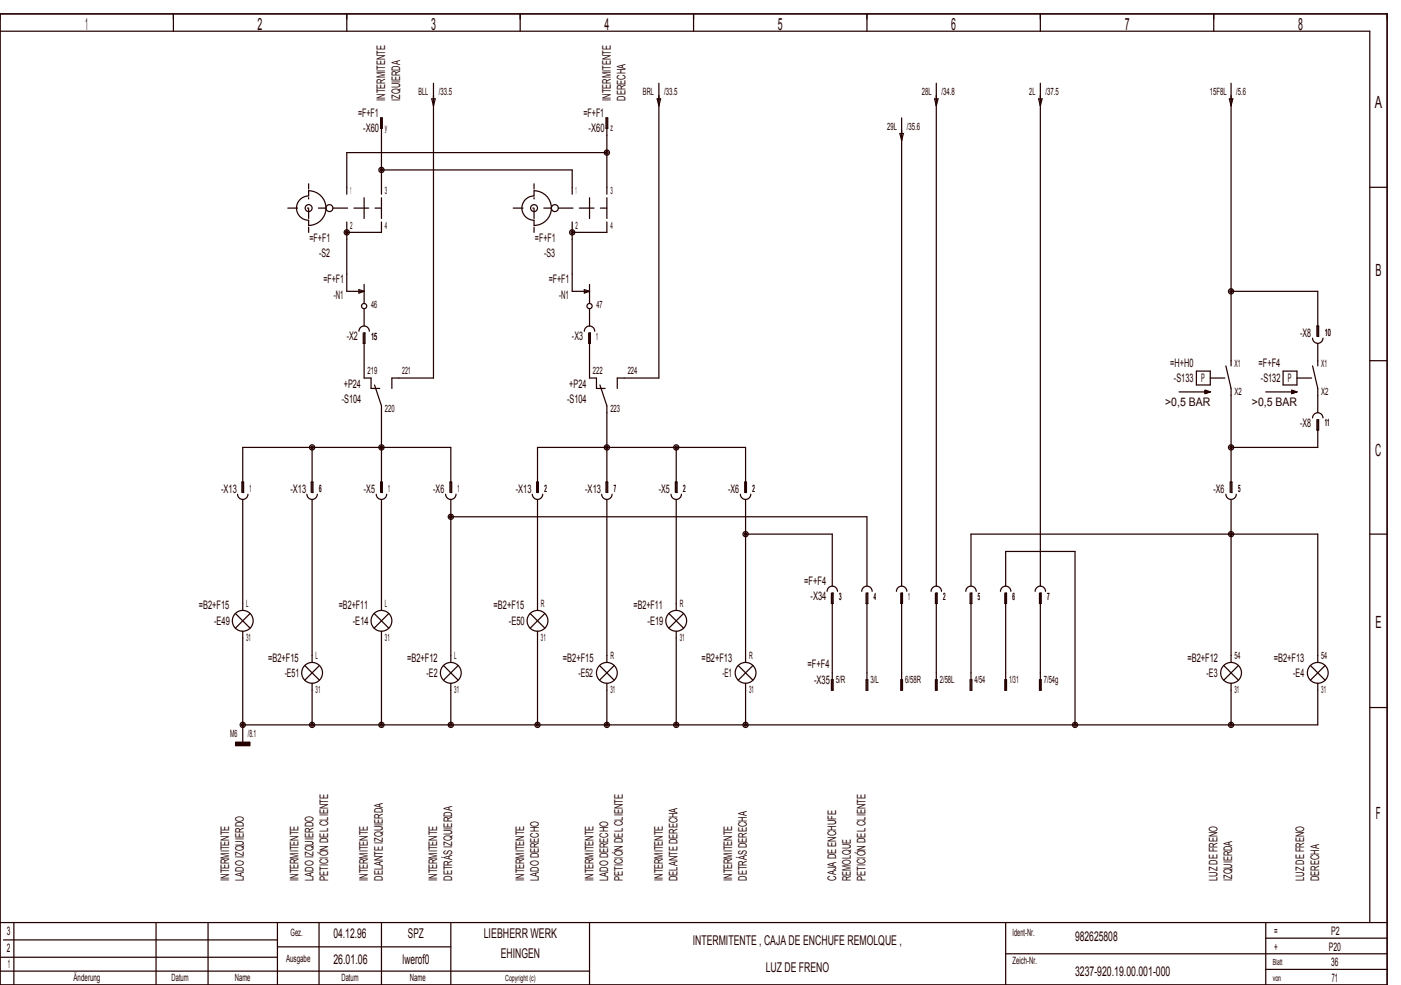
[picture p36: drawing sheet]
<svg xmlns="http://www.w3.org/2000/svg" width="404mm" height="284mm" viewBox="0 0 404 284" stroke-linecap="round" stroke-linejoin="round" font-family="sans-serif">
<defs><g id="words">
<g font-size="4.8" fill="#240000">
<text x="24.6" y="8.6">1</text>
<text x="74.3" y="8.6">2</text>
<text x="124.3" y="8.6">3</text>
<text x="174.3" y="8.6">4</text>
<text x="224.3" y="8.6">5</text>
<text x="274.3" y="8.6">6</text>
<text x="324.3" y="8.6">7</text>
<text x="374.3" y="8.6">8</text>
<text x="396.5" y="31.1">A</text>
<text x="396.7" y="79.6">B</text>
<text x="396.6" y="131.6">C</text>
<text x="396.7" y="181.1">E</text>
<text x="396.8" y="236.1">F</text>
</g>
<g font-size="3.9" fill="#240000">
<text x="96.2" y="270.3">04.12.96</text>
<text x="117.6" y="270.3">SPZ</text>
<text x="139.5" y="270.3">LIEBHERR WERK</text>
<text x="199.8" y="272.3">INTERMITENTE , CAJA DE ENCHUFE REMOLQUE ,</text>
<text x="310" y="271.3">982625808</text>
<text x="96.1" y="277.8">26.01.06</text>
<text x="116.1" y="277.8">lwerof0</text>
<text x="144.4" y="276.3">EHINGEN</text>
<text x="220.8" y="280.3">LUZ DE FRENO</text>
<text x="310" y="281.3">3237­920.19.00.001­000</text>
</g>
<g font-size="3.4" fill="#240000">
<text x="111.1" y="29" transform="rotate(-90 111.1 29)">INTERMITENTE</text>
<text x="115.4" y="29" transform="rotate(-90 115.4 29)">IZQUIERDA</text>
<text x="176.1" y="29" transform="rotate(-90 176.1 29)">INTERMITENTE</text>
<text x="180.4" y="29" transform="rotate(-90 180.4 29)">DERECHA</text>
<text x="103.2" y="33.7">=F+F1</text>
<text x="168.2" y="33.7">=F+F1</text>
<text x="104.7" y="38.1">­X60</text>
<text x="169.7" y="38.1">­X60</text>
<text x="89.2" y="69.7">=F+F1</text>
<text x="154.2" y="69.7">=F+F1</text>
<text x="92" y="74.1">­S2</text>
<text x="156.9" y="74.1">­S3</text>
<text x="93.2" y="81.7">=F+F1</text>
<text x="158.2" y="81.7">=F+F1</text>
<text x="96.2" y="86.1">­N1</text>
<text x="161.2" y="86.1">­N1</text>
<text x="100" y="98.1">­X2</text>
<text x="164.9" y="98.1">­X3</text>
<text x="374.9" y="97.1">­X8</text>
<text x="337.5" y="105.7">=H+H0</text>
<text x="362.9" y="105.7">=F+F4</text>
<text x="99.2" y="111.7">+P24</text>
<text x="164.2" y="111.7">+P24</text>
<text x="338.5" y="110.1">­S133</text>
<text x="346.4" y="110.1">P</text>
<text x="363.6" y="110.1">­S132</text>
<text x="371.4" y="110.1">P</text>
<text x="98.5" y="116.1">­S104</text>
<text x="163.5" y="116.1">­S104</text>
<text x="336" y="117.1">&gt;0,5 BAR</text>
<text x="361" y="117.1">&gt;0,5 BAR</text>
<text x="374.9" y="123.1">­X8</text>
<text x="63.7" y="142.1">­X13</text>
<text x="83.7" y="142.1">­X13</text>
<text x="104.9" y="142.1">­X5</text>
<text x="124.9" y="142.1">­X6</text>
<text x="148.7" y="142.1">­X13</text>
<text x="168.7" y="142.1">­X13</text>
<text x="189.9" y="142.1">­X5</text>
<text x="209.9" y="142.1">­X6</text>
<text x="349.9" y="142.1">­X6</text>
<text x="231.9" y="168.7">=F+F4</text>
<text x="233.7" y="173.1">­X34</text>
<text x="57.3" y="175.7">=B2+F15</text>
<text x="97.7" y="175.7">=B2+F11</text>
<text x="142.3" y="175.7">=B2+F15</text>
<text x="182.7" y="175.7">=B2+F11</text>
<text x="61.7" y="180.1">­E49</text>
<text x="101.7" y="180.1">­E14</text>
<text x="146.7" y="180.1">­E50</text>
<text x="186.7" y="180.1">­E19</text>
<text x="77.3" y="190.7">=B2+F15</text>
<text x="117.4" y="190.7">=B2+F12</text>
<text x="162.3" y="190.7">=B2+F15</text>
<text x="202.3" y="190.7">=B2+F13</text>
<text x="342.4" y="190.7">=B2+F12</text>
<text x="367.3" y="190.7">=B2+F13</text>
<text x="82.1" y="195.1">­E51</text>
<text x="123" y="195.1">­E2</text>
<text x="166.8" y="195.1">­E52</text>
<text x="208.3" y="195.1">­E1</text>
<text x="232.9" y="192.7">=F+F4</text>
<text x="234.7" y="197.1">­X35</text>
<text x="347.9" y="195.1">­E3</text>
<text x="372.9" y="195.1">­E4</text>
<text x="66.1" y="254" transform="rotate(-90 66.1 254)">INTERMITENTE</text>
<text x="70.4" y="254" transform="rotate(-90 70.4 254)">LADO IZQUIERDO</text>
<text x="86.1" y="254" transform="rotate(-90 86.1 254)">INTERMITENTE</text>
<text x="90.4" y="254" transform="rotate(-90 90.4 254)">LADO IZQUIERDO</text>
<text x="94.6" y="254" transform="rotate(-90 94.6 254)">PETICIÓN DEL CLIENTE</text>
<text x="106.1" y="254" transform="rotate(-90 106.1 254)">INTERMITENTE</text>
<text x="110.4" y="254" transform="rotate(-90 110.4 254)">DELANTE IZQUIERDA</text>
<text x="126.1" y="254" transform="rotate(-90 126.1 254)">INTERMITENTE</text>
<text x="130.4" y="254" transform="rotate(-90 130.4 254)">DETRÁS IZQUIERDA</text>
<text x="151.1" y="254" transform="rotate(-90 151.1 254)">INTERMITENTE</text>
<text x="155.4" y="254" transform="rotate(-90 155.4 254)">LADO DERECHO</text>
<text x="171.1" y="254" transform="rotate(-90 171.1 254)">INTERMITENTE</text>
<text x="175.4" y="254" transform="rotate(-90 175.4 254)">LADO DERECHO</text>
<text x="179.6" y="254" transform="rotate(-90 179.6 254)">PETICIÓN DEL CLIENTE</text>
<text x="191.1" y="254" transform="rotate(-90 191.1 254)">INTERMITENTE</text>
<text x="195.4" y="254" transform="rotate(-90 195.4 254)">DELANTE DERECHA</text>
<text x="211.1" y="254" transform="rotate(-90 211.1 254)">INTERMITENTE</text>
<text x="215.4" y="254" transform="rotate(-90 215.4 254)">DETRÁS DERECHA</text>
<text x="241.1" y="254" transform="rotate(-90 241.1 254)">CAJA DE ENCHUFE</text>
<text x="245.4" y="254" transform="rotate(-90 245.4 254)">REMOLQUE</text>
<text x="249.6" y="254" transform="rotate(-90 249.6 254)">PETICIÓN DEL CLIENTE</text>
<text x="351.1" y="254" transform="rotate(-90 351.1 254)">LUZ DE FRENO</text>
<text x="355.4" y="254" transform="rotate(-90 355.4 254)">IZQUIERDA</text>
<text x="376.1" y="254" transform="rotate(-90 376.1 254)">LUZ DE FRENO</text>
<text x="380.4" y="254" transform="rotate(-90 380.4 254)">DERECHA</text>
<text x="2" y="269.6">3</text>
<text x="367.5" y="269.6">=</text>
<text x="383.8" y="269.6">P2</text>
<text x="2" y="274.6">2</text>
<text x="367.5" y="274.1">+</text>
<text x="383.2" y="274.1">P20</text>
<text x="2.2" y="279.1">1</text>
<text x="383.9" y="278.6">36</text>
<text x="384" y="283.1">71</text>
</g>
<g font-size="2.9" fill="#240000">
<text x="120.7" y="27.4">BLL</text>
<text x="126.5" y="27.4">/33.5</text>
<text x="185.4" y="27.4">BRL</text>
<text x="191.5" y="27.4">/33.5</text>
<text x="265.8" y="27.4">28L</text>
<text x="271.5" y="27.4">/34.8</text>
<text x="296.8" y="27.4">2L</text>
<text x="301.5" y="27.4">/37.5</text>
<text x="348.8" y="27.4">15F8L</text>
<text x="356.5" y="27.4">/5.6</text>
<text x="111" y="37.9">y</text>
<text x="176" y="37.9">z</text>
<text x="255.8" y="37.4">29L</text>
<text x="261.5" y="37.4">/35.6</text>
<text x="101" y="55.9">1</text>
<text x="111" y="55.9">3</text>
<text x="166" y="55.9">1</text>
<text x="176" y="55.9">3</text>
<text x="101" y="65.9">2</text>
<text x="111" y="65.9">4</text>
<text x="166" y="65.9">2</text>
<text x="176" y="65.9">4</text>
<text x="107" y="88.9">46</text>
<text x="172" y="88.9">47</text>
<text x="107" y="97.9">15</text>
<text x="172" y="97.9">1</text>
<text x="382" y="96.9">10</text>
<text x="106" y="108">219</text>
<text x="116" y="108">221</text>
<text x="171" y="108">222</text>
<text x="181" y="108">224</text>
<text x="356" y="105.8">X1</text>
<text x="381" y="105.8">X1</text>
<text x="356" y="113.9">X2</text>
<text x="381" y="113.9">X2</text>
<text x="111" y="118.9">220</text>
<text x="176" y="118.9">223</text>
<text x="382" y="122.9">11</text>
<text x="72" y="141.9">1</text>
<text x="92" y="141.9">6</text>
<text x="112" y="141.9">1</text>
<text x="132" y="141.9">1</text>
<text x="157" y="141.9">2</text>
<text x="177" y="141.9">7</text>
<text x="197" y="141.9">2</text>
<text x="217" y="141.9">2</text>
<text x="357" y="141.9">5</text>
<text x="242" y="172.9">3</text>
<text x="252" y="172.9">4</text>
<text x="262" y="172.9">1</text>
<text x="272" y="172.9">2</text>
<text x="282" y="172.9">5</text>
<text x="292" y="172.9">6</text>
<text x="302" y="172.9">7</text>
<text x="71" y="174.9">L</text>
<text x="111" y="174.9">L</text>
<text x="156" y="174.9">R</text>
<text x="196" y="174.9">R</text>
<text x="71" y="184.9">31</text>
<text x="111" y="184.9">31</text>
<text x="156" y="184.9">31</text>
<text x="196" y="184.9">31</text>
<text x="91" y="189.9">L</text>
<text x="131" y="189.9">L</text>
<text x="176" y="189.9">R</text>
<text x="216" y="189.9">R</text>
<text x="356" y="189.9">54</text>
<text x="381" y="189.9">54</text>
<text x="241" y="196.9">5/R</text>
<text x="251" y="196.9">3/L</text>
<text x="261" y="196.9">6/58R</text>
<text x="271" y="196.9">2/58L</text>
<text x="281" y="196.9">4/54</text>
<text x="291" y="196.9">1/31</text>
<text x="301" y="196.9">7/54g</text>
<text x="91" y="199.9">31</text>
<text x="131" y="199.9">31</text>
<text x="176" y="199.9">31</text>
<text x="216" y="199.9">31</text>
<text x="356" y="199.9">31</text>
<text x="381" y="199.9">31</text>
<text x="66.4" y="212.4">M6</text>
<text x="71.5" y="212.4">/8.1</text>
<text x="83.8" y="269.9">Gez.</text>
<text x="292" y="269.9">Ident­Nr.</text>
<text x="82.5" y="277.4">Ausgabe</text>
<text x="292" y="277.9">Zeich­Nr.</text>
<text x="21.2" y="282.9">Änderung</text>
<text x="49.5" y="282.9">Datum</text>
<text x="67.7" y="282.9">Name</text>
<text x="98.5" y="282.9">Datum</text>
<text x="118.2" y="282.9">Name</text>
</g>
<g font-size="2.4" fill="#240000">
<text x="367" y="278.3">Blatt</text>
<text x="145.7" y="282.8">Copyright (c)</text>
<text x="367" y="282.8">von</text>
</g>
</g></defs>
<g fill="none" stroke="#240000" stroke-width=".35">
<path d="M0 4h400v280h-400zM0 9h395v257M50 4v5M100 4v5M150 4v5M200 4v5M250 4v5M300 4v5M350 4v5M109.8 34h.5v3h-.5zM110 34v22M124.5 28.5h1l-.5 2z"/>
<path d="M125 24v85h-12v3M174.7 34h.6v3h-.6zM175 34v22M189.5 28.5h1l-.5 2zM190 24v85h-12v3M259.5 38.5h1l-.5 2zM260 34v135M269.5 28.5h1l-.5 2zM270 24v145M299.5 28.5h1l-.5 2zM300 24v145M354.5 28.5h1l-.5 2z"/>
<path d="M355 24v81.5M89 55a5 5 0 0 1 5 5 5 5 0 0 1-5 5v-1.5a3.5 3.5 0 0 1-3.5-3.5 3.5 3.5 0 0 1 3.5-3.5zM105 57v6M110 57v6M110 49h55v7M154 55a5 5 0 0 1 5 5 5 5 0 0 1-5 5v-1.5a3.5 3.5 0 0 1-3.5-3.5 3.5 3.5 0 0 1 3.5-3.5zM170 57v6M175 57v6M175 44h-75v12M395 54h5M100 64v20h5M110 64v3h-10"/>
<path d="M165 64v20h5M175 64v3h-10M103.5 95.5a1.5 1.5 0 0 1 1.5-1.5 1.5 1.5 0 0 1 1.5 1.5M103.5 83.5l1.5 .5-1.5 .5zM104.7 96v3h.6v-3h-.3v13h2v3h2.5M105 82v5.5M105 89v5M168.5 95.5a1.5 1.5 0 0 1 1.5-1.5 1.5 1.5 0 0 1 1.5 1.5M168.5 83.5l1.5 .5-1.5 .5zM169.7 96v3h.5v-3h-.2v13h2v3h2.5M170 82v5.5M170 89v5"/>
<path d="M355 84h25v13h.3v-3h-.6v3M378.5 97.5a1.5 1.5 0 0 0 1.5 1.5 1.5 1.5 0 0 0 1.5-1.5M380 99v6.5M108 111l2 6v25h.3v-3h-.5v3M173 111l2 6v25h.3v-3h-.6v3M340 113h9M345 107h4v4h-4zM347.5 112.5l1.5 .5-1.5 .5zM347.5 112.9l.4 .1-.4 .1M347.5 112.8l.9 .2-.9 .2M347.5 112.7l1.2 .3-1.2 .3M347.5 112.6l1.4 .4-1.4 .4"/>
<path d="M353.5 105.5l1.5 6.5v30h.2v-3h-.4v3M365 113h9M370 107h4v4h-4zM372.5 112.5l1.5 .5-1.5 .5zM372.5 112.9l.4 .1-.4 .1M372.5 112.8l.9 .2-.9 .2M372.5 112.7l1.2 .3-1.2 .3M372.5 112.6l1.4 .4-1.4 .4M378.5 105.5l1.5 6.5v7M395 104h5M90 129v13h.3v-3h-.6v3M195 129v13h.3v-3h-.6v3"/>
<path d="M378.5 120.5a1.5 1.5 0 0 1 1.5-1.5 1.5 1.5 0 0 1 1.5 1.5M379.7 121v3h.6v-3h-.3v8h-25M68.5 142.5a1.5 1.5 0 0 0 1.5 1.5 1.5 1.5 0 0 0 1.5-1.5M69.7 142v-3h.6v3h-.3v-13h60v13h.2v-3h-.4v3M70 144v32M88.5 142.5a1.5 1.5 0 0 0 1.5 1.5 1.5 1.5 0 0 0 1.5-1.5M90 144v47M108.5 142.5a1.5 1.5 0 0 0 1.5 1.5 1.5 1.5 0 0 0 1.5-1.5M110 144v32M128.5 142.5a1.5 1.5 0 0 0 1.5 1.5 1.5 1.5 0 0 0 1.5-1.5M130 149h120v20M130 144v47"/>
<path d="M153.5 142.5a1.5 1.5 0 0 0 1.5 1.5 1.5 1.5 0 0 0 1.5-1.5M154.7 142v-3h.5v3h-.2v-13h60v13h.2v-3h-.4v3M155 144v32M173.5 142.5a1.5 1.5 0 0 0 1.5 1.5 1.5 1.5 0 0 0 1.5-1.5M175 144v47M193.5 142.5a1.5 1.5 0 0 0 1.5 1.5 1.5 1.5 0 0 0 1.5-1.5M195 144v32M213.5 142.5a1.5 1.5 0 0 0 1.5 1.5 1.5 1.5 0 0 0 1.5-1.5M215 154h25v15M215 144v47M353.5 142.5a1.5 1.5 0 0 0 1.5 1.5 1.5 1.5 0 0 0 1.5-1.5M355 144v47"/>
<path d="M395 154h5M67.9 176.9l4.2 4.2M72.1 176.9l-4.2 4.2M107.9 176.9l4.2 4.2M112.1 176.9l-4.2 4.2M152.9 176.9l4.2 4.2M157.1 176.9l-4.2 4.2M192.9 176.9l4.2 4.2M197.1 176.9l-4.2 4.2M238.5 170.5a1.5 1.5 0 0 1 1.5-1.5 1.5 1.5 0 0 1 1.5 1.5M239.8 171v3h.4v-3h-.2v28M248.5 170.5a1.5 1.5 0 0 1 1.5-1.5 1.5 1.5 0 0 1 1.5 1.5"/>
<path d="M249.8 171v3h.5v-3h-.3v28M258.5 170.5a1.5 1.5 0 0 1 1.5-1.5 1.5 1.5 0 0 1 1.5 1.5M259.7 171v3h.5v-3h-.2v28M268.5 170.5a1.5 1.5 0 0 1 1.5-1.5 1.5 1.5 0 0 1 1.5 1.5M269.8 171v3h.4v-3h-.2v28M278.5 170.5a1.5 1.5 0 0 1 1.5-1.5 1.5 1.5 0 0 1 1.5 1.5M279.8 171v3h.4v-3h-.2v28M280 169v-15h100v37M288.5 170.5a1.5 1.5 0 0 1 1.5-1.5 1.5 1.5 0 0 1 1.5 1.5M289.8 171v3h.5v-3h-.3v28M290 169v-10h20v50M298.5 170.5a1.5 1.5 0 0 1 1.5-1.5 1.5 1.5 0 0 1 1.5 1.5"/>
<path d="M299.7 171v3h.6v-3h-.3v28M70 182v32M87.9 191.9l4.2 4.2M90 197v12M92.1 191.9l-4.2 4.2M110 182v27M127.9 191.9l4.2 4.2M130 197v12M132.1 191.9l-4.2 4.2M155 182v27M172.9 191.9l4.2 4.2M175 197v12"/>
<path d="M177.1 191.9l-4.2 4.2M195 182v27M212.9 191.9l4.2 4.2M215 197v12M217.1 191.9l-4.2 4.2M239.8 196h.4v3h-.4zM249.8 196h.5v3h-.5zM259.7 196h.5v3h-.5zM269.8 196h.4v3h-.4zM279.8 196h.4v3h-.4zM289.8 196h.5v3h-.5zM299.7 196h.6v3h-.6z"/>
<path d="M352.9 191.9l4.2 4.2M355 197v12M357.1 191.9l-4.2 4.2M377.9 191.9l4.2 4.2M380 197v12h-310M382.1 191.9l-4.2 4.2M68 214h4v1h-4zM68 214.9h4M68 214.8h4M68 214.7h4M68 214.6h4M68 214.5h4"/>
<path d="M68 214.4h4M68 214.3h4M68 214.2h4M68 214.1h4M395 204h5M0 280h170M0 276h80M0 266h400M1 271h79M4 266v18M45 266v18M60 266v18"/>
<path d="M80 266v18M80 273h50M92 266v18M110 266v18M130 266v18M170 266v18M290 266v18M290 275h110M365 266v18M365 279.5h35M365 270.5h35"/>
<circle cx="89" cy="60" r="1"/>
<circle cx="95" cy="60" r="1"/>
<circle cx="110" cy="49" r=".75"/>
<circle cx="110" cy="49" r=".38"/>
<circle cx="154" cy="60" r="1"/>
<circle cx="160" cy="60" r="1"/>
<circle cx="175" cy="44" r=".75"/>
<circle cx="175" cy="44" r=".38"/>
<circle cx="100" cy="67" r=".75"/>
<circle cx="100" cy="67" r=".38"/>
<circle cx="165" cy="67" r=".75"/>
<circle cx="165" cy="67" r=".38"/>
<circle cx="105" cy="88.2" r=".75"/>
<circle cx="170" cy="88.2" r=".75"/>
<circle cx="355" cy="84" r=".75"/>
<circle cx="355" cy="84" r=".38"/>
<circle cx="90" cy="129" r=".75"/>
<circle cx="90" cy="129" r=".38"/>
<circle cx="110" cy="129" r=".75"/>
<circle cx="110" cy="129" r=".38"/>
<circle cx="175" cy="129" r=".75"/>
<circle cx="175" cy="129" r=".38"/>
<circle cx="195" cy="129" r=".75"/>
<circle cx="195" cy="129" r=".38"/>
<circle cx="355" cy="129" r=".75"/>
<circle cx="355" cy="129" r=".38"/>
<circle cx="130" cy="149" r=".38"/>
<circle cx="130" cy="149" r=".75"/>
<circle cx="215" cy="154" r=".38"/>
<circle cx="215" cy="154" r=".75"/>
<circle cx="355" cy="154" r=".75"/>
<circle cx="355" cy="154" r=".38"/>
<circle cx="70" cy="179" r="3"/>
<circle cx="110" cy="179" r="3"/>
<circle cx="155" cy="179" r="3"/>
<circle cx="195" cy="179" r="3"/>
<circle cx="90" cy="194" r="3"/>
<circle cx="130" cy="194" r="3"/>
<circle cx="175" cy="194" r="3"/>
<circle cx="215" cy="194" r="3"/>
<circle cx="355" cy="194" r="3"/>
<circle cx="380" cy="194" r="3"/>
<circle cx="70" cy="209" r=".75"/>
<circle cx="70" cy="209" r=".38"/>
<circle cx="90" cy="209" r=".75"/>
<circle cx="90" cy="209" r=".38"/>
<circle cx="110" cy="209" r=".75"/>
<circle cx="110" cy="209" r=".38"/>
<circle cx="130" cy="209" r=".75"/>
<circle cx="130" cy="209" r=".38"/>
<circle cx="155" cy="209" r=".75"/>
<circle cx="155" cy="209" r=".38"/>
<circle cx="175" cy="209" r=".75"/>
<circle cx="175" cy="209" r=".38"/>
<circle cx="195" cy="209" r=".75"/>
<circle cx="195" cy="209" r=".38"/>
<circle cx="215" cy="209" r=".38"/>
<circle cx="215" cy="209" r=".75"/>
<circle cx="310" cy="209" r=".75"/>
<circle cx="310" cy="209" r=".38"/>
<circle cx="355" cy="209" r=".75"/>
<circle cx="355" cy="209" r=".38"/>
</g>
<path d="M96 60h14M161 60h14M349 109h5M374 109h5" fill="none" stroke="#240000" stroke-width=".35" stroke-dasharray="4.2 1.8"/>
<path d="M83 60h11M89 54.5v-1.5M148 60h11M154 54.5v-1.5M89 67v-1.5M89 63v-6M154 67v-1.5M154 63v-6" fill="none" stroke="#240000" stroke-width=".35" stroke-dasharray="2.8 2.8 .4 2.8"/>
<use href="#words"/>
</svg>
